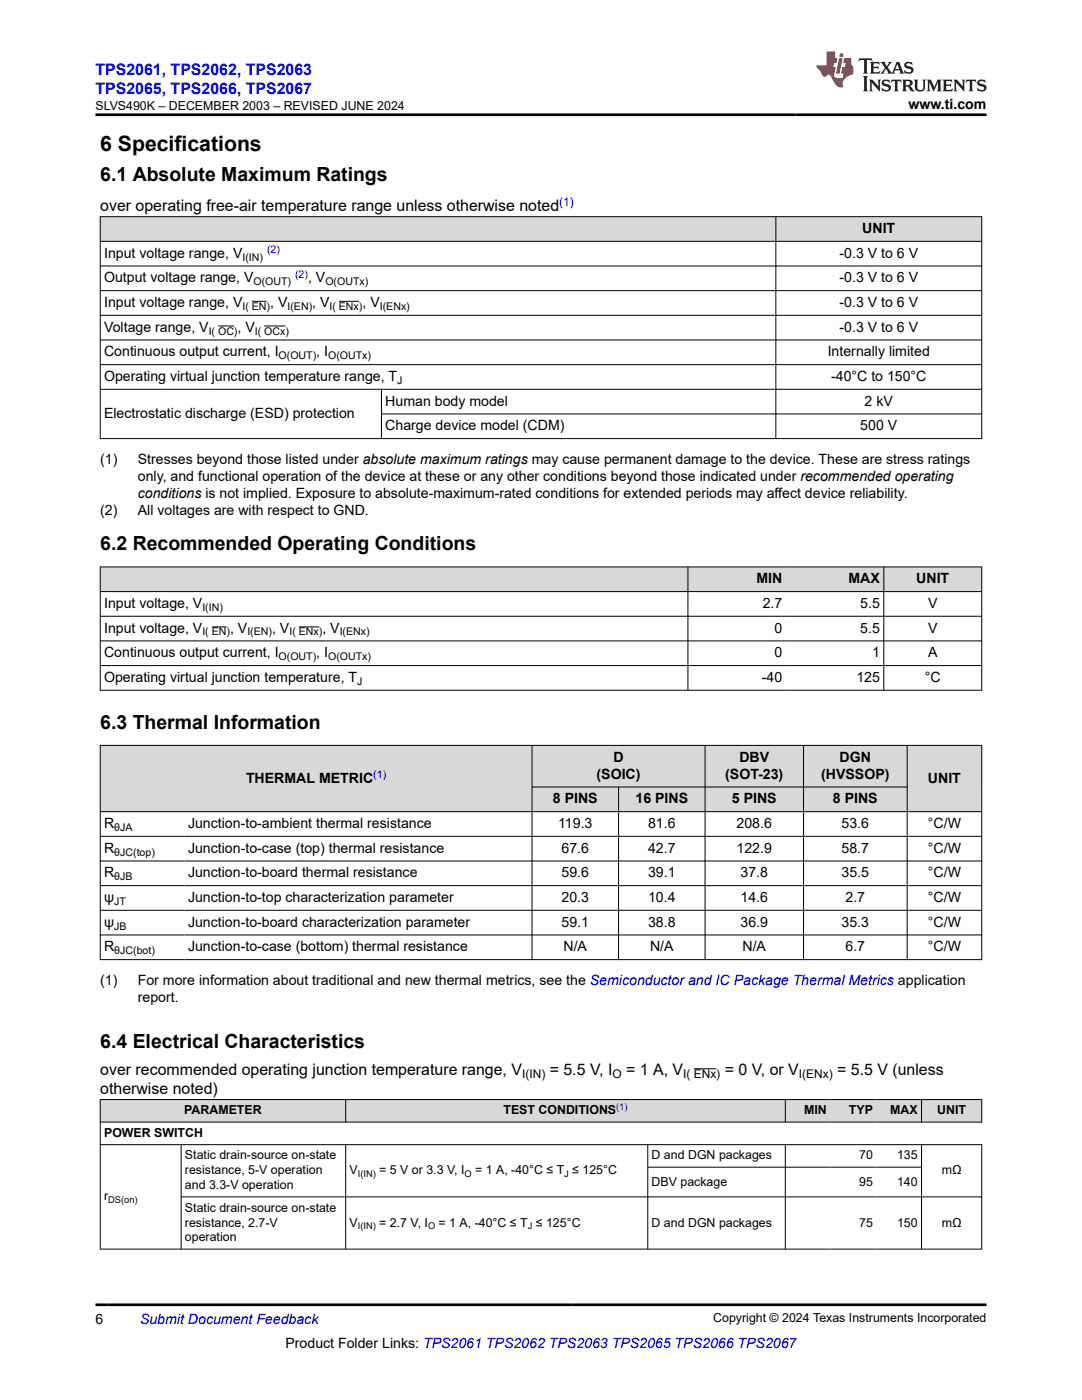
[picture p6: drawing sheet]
<svg xmlns="http://www.w3.org/2000/svg" width="216mm" height="279mm" viewBox="0 0 216 279" stroke-linecap="round" stroke-linejoin="round" font-family="sans-serif">
<defs><g id="words">
<text font-size="4.2" x="20" y="30.2">6 Specifications</text>
<g font-size="3.9">
<text x="20" y="36">6.1 Absolute Maximum Ratings</text>
<text x="20" y="109.8">6.2 Recommended Operating Conditions</text>
<text x="20" y="145.4">6.3 Thermal Information</text>
<text x="20" y="209.1">6.4 Electrical Characteristics</text>
</g>
<g font-size="3.2" fill="#00f">
<text x="19" y="14.9">TPS2061, TPS2062, TPS2063</text>
<text x="19" y="18.7">TPS2065, TPS2066, TPS2067</text>
</g>
<g font-size="3.2">
<text x="20" y="42.2">over operating free-air temperature range unless otherwise noted</text>
<text x="20" y="214.6">over recommended operating junction temperature range, V</text>
<text x="109.7" y="214.6">= 5.5 V, I</text>
<text x="124.9" y="214.6">= 1 A, V</text>
<text x="144.6" y="214.6">= 0 V, or V</text>
<text x="167" y="214.6">= 5.5 V (unless</text>
<text x="20" y="218.4">otherwise noted)</text>
</g>
<g font-size="2.8">
<text x="181.3" y="21.8">www.ti.com</text>
<text x="172.1" y="46.5">UNIT</text>
<text x="20.8" y="51.4">Input voltage range, V</text>
<text x="167.5" y="51.4">-0.3 V to 6 V</text>
<text x="20.8" y="56.4">Output voltage range, V</text>
<text x="61.5" y="56.4">, V</text>
<text x="167.5" y="56.4">-0.3 V to 6 V</text>
<text x="20.8" y="61.3">Input voltage range, V</text>
<text x="53.9" y="61.3">, V</text>
<text x="62.3" y="61.3">, V</text>
<text x="72.3" y="61.3">, V</text>
<text x="167.5" y="61.3">-0.3 V to 6 V</text>
<text x="20.8" y="66.2">Voltage range, V</text>
<text x="20.8" y="71.1">Continuous output current, I</text>
<text x="47.4" y="66.2">, V</text>
<text x="63.1" y="71.1">, I</text>
<text x="165.2" y="71.1">Internally limited</text>
<text x="167.5" y="66.2">-0.3 V to 6 V</text>
<text x="20.8" y="76">Operating virtual junction temperature range, T</text>
<text x="165.8" y="76">-40°C to 150°C</text>
<text x="20.8" y="83.4">Electrostatic discharge (ESD) protection</text>
<text x="76.9" y="81">Human body model</text>
<text x="172.5" y="81">2 kV</text>
<text x="76.9" y="85.9">Charge device model (CDM)</text>
<text x="171.7" y="85.9">500 V</text>
<text x="20" y="92.7">(1)</text>
<text x="27.5" y="92.7">Stresses beyond those listed under absolute maximum ratings may cause permanent damage to the device. These are stress ratings</text>
<text x="27.5" y="96.1">only, and functional operation of the device at these or any other conditions beyond those indicated under recommended operating</text>
<text x="27.5" y="99.5">conditions is not implied. Exposure to absolute-maximum-rated conditions for extended periods may affect device reliability.</text>
<text x="20" y="102.8">(2)</text>
<text x="27.5" y="102.8">All voltages are with respect to GND.</text>
<text x="150.9" y="116.4">MIN</text>
<text x="169.3" y="116.4">MAX</text>
<text x="182.8" y="116.4">UNIT</text>
<text x="20.8" y="121.3">Input voltage, V</text>
<text x="152.2" y="121.3">2.7</text>
<text x="171.7" y="121.3">5.5</text>
<text x="185.2" y="121.3">V</text>
<text x="20.8" y="126.3">Input voltage, V</text>
<text x="20.8" y="131.2">Continuous output current, I</text>
<text x="45.9" y="126.3">, V</text>
<text x="54.3" y="126.3">, V</text>
<text x="63.1" y="131.2">, I</text>
<text x="64.3" y="126.3">, V</text>
<text x="154.5" y="126.3">0</text>
<text x="154.5" y="131.2">0</text>
<text x="171.7" y="126.3">5.5</text>
<text x="174" y="131.2">1</text>
<text x="185.2" y="126.3">V</text>
<text x="185.2" y="131.2">A</text>
<text x="20.8" y="136.1">Operating virtual junction temperature, T</text>
<text x="152" y="136.1">-40</text>
<text x="170.9" y="136.1">125</text>
<text x="184.5" y="136.1">°C</text>
<text x="119" y="155.4">(SOIC)</text>
<text x="122.4" y="152">D</text>
<text x="144.7" y="155.4">(SOT-23)</text>
<text x="147.5" y="152">DBV</text>
<text x="163.9" y="155.4">(HVSSOP)</text>
<text x="167.5" y="152">DGN</text>
<text x="49.1" y="156.2">THERMAL METRIC</text>
<text x="110.3" y="160.3">8 PINS</text>
<text x="126.8" y="160.3">16 PINS</text>
<text x="146" y="160.3">5 PINS</text>
<text x="166.2" y="160.3">8 PINS</text>
<text x="185.2" y="156.2">UNIT</text>
<text x="20.8" y="165.3">R</text>
<text x="37.5" y="165.3">Junction-to-ambient thermal resistance</text>
<text x="111.4" y="165.3">119.3</text>
<text x="129.3" y="165.3">81.6</text>
<text x="147" y="165.3">208.6</text>
<text x="167.9" y="165.3">53.6</text>
<text x="185.2" y="165.3">°C/W</text>
<text x="20.8" y="170.2">R</text>
<text x="37.5" y="170.2">Junction-to-case (top) thermal resistance</text>
<text x="112" y="170.2">67.6</text>
<text x="129.3" y="170.2">42.7</text>
<text x="147" y="170.2">122.9</text>
<text x="167.9" y="170.2">58.7</text>
<text x="185.2" y="170.2">°C/W</text>
<text x="20.8" y="175.1">R</text>
<text x="37.5" y="175.1">Junction-to-board thermal resistance</text>
<text x="112" y="175.1">59.6</text>
<text x="129.3" y="175.1">39.1</text>
<text x="147.8" y="175.1">37.8</text>
<text x="167.9" y="175.1">35.5</text>
<text x="185.2" y="175.1">°C/W</text>
<text x="20.8" y="180">ψ</text>
<text x="20.8" y="184.9">ψ</text>
<text x="37.5" y="180">Junction-to-top characterization parameter</text>
<text x="37.5" y="184.9">Junction-to-board characterization parameter</text>
<text x="112" y="180">20.3</text>
<text x="112" y="184.9">59.1</text>
<text x="129.3" y="180">10.4</text>
<text x="129.3" y="184.9">38.8</text>
<text x="147.8" y="180">14.6</text>
<text x="147.8" y="184.9">36.9</text>
<text x="167.9" y="184.9">35.3</text>
<text x="168.7" y="180">2.7</text>
<text x="185.2" y="180">°C/W</text>
<text x="185.2" y="184.9">°C/W</text>
<text x="20.8" y="189.9">R</text>
<text x="37.5" y="189.9">Junction-to-case (bottom) thermal resistance</text>
<text x="112.4" y="189.9">N/A</text>
<text x="129.7" y="189.9">N/A</text>
<text x="148.2" y="189.9">N/A</text>
<text x="168.7" y="189.9">6.7</text>
<text x="185.2" y="189.9">°C/W</text>
<text x="20" y="196.7">(1)</text>
<text x="27.5" y="196.7">For more information about traditional and new thermal metrics, see the Semiconductor and IC Package Thermal Metrics application</text>
<text x="27.5" y="200.1">report.</text>
<text x="19" y="264.2">6</text>
<text x="57" y="269">Product Folder Links: TPS2061 TPS2062 TPS2063 TPS2065 TPS2066 TPS2067</text>
</g>
<text font-size="2.8" fill="#00f" x="27.9" y="264.2">Submit Document Feedback</text>
<g font-size="2.5">
<text x="19" y="21.9">SLVS490K – DECEMBER 2003 – REVISED JUNE 2024</text>
<text x="20.8" y="226.9">POWER SWITCH</text>
<text x="36.8" y="222.4">PARAMETER</text>
<text x="100.5" y="222.4">TEST CONDITIONS</text>
<text x="160.4" y="222.4">MIN</text>
<text x="169.4" y="222.4">TYP</text>
<text x="177.6" y="222.4">MAX</text>
<text x="187" y="222.4">UNIT</text>
<text x="36.9" y="231.4">Static drain-source on-state</text>
<text x="130" y="231.4">D and DGN packages</text>
<text x="171.5" y="231.4">70</text>
<text x="179" y="231.4">135</text>
<text x="20.8" y="239.6">r</text>
<text x="36.9" y="234.4">resistance, 5-V operation</text>
<text x="36.9" y="237.3">and 3.3-V operation</text>
<text x="69.7" y="234.4">V</text>
<text x="75.7" y="234.4">= 5 V or 3.3 V, I</text>
<text x="94.8" y="234.4">= 1 A, -40°C ≤ T ≤ 125°C</text>
<text x="130" y="236.6">DBV package</text>
<text x="171.5" y="236.6">95</text>
<text x="179" y="236.6">140</text>
<text x="187.9" y="234.4">mΩ</text>
<text x="36.9" y="241.8">Static drain-source on-state</text>
<text x="36.9" y="244.8">resistance, 2.7-V</text>
<text x="69.7" y="244.8">V</text>
<text x="75.7" y="244.8">= 2.7 V, I</text>
<text x="87.5" y="244.8">= 1 A, -40°C ≤ T ≤ 125°C</text>
<text x="130" y="244.8">D and DGN packages</text>
<text x="171.5" y="244.8">75</text>
<text x="179" y="244.8">150</text>
<text x="187.9" y="244.8">mΩ</text>
<text x="36.9" y="247.8">operation</text>
<text x="142.3" y="263.9">Copyright © 2024 Texas Instruments Incorporated</text>
</g>
<text font-size="2.4" fill="#00f" x="111.6" y="41.1">(1)</text>
<g font-size="2.4">
<text x="104.2" y="215.2">I(IN)</text>
<text x="122.2" y="215.2">O</text>
<text x="136.3" y="215.2">I( ENx)</text>
<text x="159.4" y="215.2">I(ENx)</text>
</g>
<g font-size="2.1">
<text x="48.4" y="52">I(IN)</text>
<text x="50.6" y="56.9">O(OUT)</text>
<text x="64.9" y="56.9">O(OUTx)</text>
<text x="48.4" y="61.8">I( EN)</text>
<text x="57.4" y="61.8">I(EN)</text>
<text x="65.7" y="61.8">I( ENx)</text>
<text x="75.8" y="61.8">I(ENx)</text>
<text x="41.6" y="66.8">I( OC)</text>
<text x="50.8" y="66.8">I( OCx)</text>
<text x="55.6" y="71.7">O(OUT)</text>
<text x="65.5" y="71.7">O(OUTx)</text>
<text x="79.3" y="76.6">J</text>
<text x="40.4" y="121.9">I(IN)</text>
<text x="40.4" y="126.8">I( EN)</text>
<text x="49.4" y="126.8">I(EN)</text>
<text x="55.6" y="131.7">O(OUT)</text>
<text x="57.7" y="126.8">I( ENx)</text>
<text x="65.5" y="131.7">O(OUTx)</text>
<text x="67.8" y="126.8">I(ENx)</text>
<text x="71.3" y="136.7">J</text>
<text x="22.8" y="165.8">θJA</text>
<text x="22.8" y="170.7">θJC(top)</text>
<text x="22.8" y="175.7">θJB</text>
<text x="22.8" y="180.6">JT</text>
<text x="22.8" y="185.5">JB</text>
<text x="22.8" y="190.4">θJC(bot)</text>
</g>
<g font-size="2.1" fill="#00f">
<text x="53.3" y="50.5">(2)</text>
<text x="58.9" y="55.4">(2)</text>
<text x="74.5" y="155.2">(1)</text>
</g>
<text font-size="1.9" fill="#00f" x="123" y="221.6">(1)</text>
<g font-size="1.9">
<text x="71.4" y="234.9">I(IN)</text>
<text x="92.7" y="234.9">O</text>
<text x="112.6" y="234.9">J</text>
<text x="21.6" y="240.1">DS(on)</text>
<text x="71.4" y="245.3">I(IN)</text>
<text x="85.4" y="245.3">O</text>
<text x="105.3" y="245.3">J</text>
</g>
</g></defs>
<g fill="#d8d8d8">
<path d="M20 43.2h175.9v5h-175.9z" fill-rule="evenodd"/>
<path d="M20.1 43.3h134.6v4.8h-134.6z" fill-rule="evenodd"/>
<path d="M154.9 43.3h40.9v4.8h-40.9z" fill-rule="evenodd"/>
</g>
<g fill="none" stroke="#000" stroke-width=".2">
<path d="M19.9 43.2h176.1M19.9 48.2h176.1M19.9 53.1h176.1M19.9 58h176.1M20 43.2v44.4M154.8 43.2v44.4M195.9 43.2v44.4M19.9 62.9h176.1M19.9 67.8h176.1M19.9 72.8h176.1M19.9 77.7h176.1M43.5 65.1h3.2"/>
<path d="M50.3 60.1h2.9M52.7 65.1h4.3M67.6 60.1h4M76.1 77.7v9.9M19.9 87.5h176.1M76.1 82.6h119.9"/>
</g>
<g fill="#d8d8d8">
<path d="M20 113.1h175.9v5h-175.9z" fill-rule="evenodd"/>
<path d="M20.1 113.2h117.1v4.8h-117.1z" fill-rule="evenodd"/>
<path d="M137.3 113.2h19.5v4.8h-19.5z" fill-rule="evenodd"/>
<path d="M156.8 113.2h19.5v4.8h-19.5z" fill-rule="evenodd"/>
<path d="M176.4 113.2h19.4v4.8h-19.4z" fill-rule="evenodd"/>
</g>
<path d="M19.9 113.1h176.1M19.9 118.1h176.1M20 113.1v24.7M137.3 113.1v24.7M176.4 113.1v24.7M195.9 113.1v24.7M19.9 123h176.1M19.9 127.9h176.1M19.9 132.8h176.1M19.9 137.8h176.1M42.3 125.1h2.9M59.6 125.1h4" fill="none" stroke="#000" stroke-width=".2"/>
<g fill="#d8d8d8">
<path d="M20 148.8h175.9v8.3h-175.9z" fill-rule="evenodd"/>
<path d="M20.1 148.8h86v13.1h-86z" fill-rule="evenodd"/>
<path d="M106.2 148.8h34.4v8.2h-34.4z" fill-rule="evenodd"/>
<path d="M140.8 148.8h19.5v8.2h-19.5z" fill-rule="evenodd"/>
<path d="M160.4 148.8h20.6v8.2h-20.6z" fill-rule="evenodd"/>
<path d="M181.1 148.8h14.7v13.1h-14.7z" fill-rule="evenodd"/>
<path d="M106.2 157.1h17.2v4.8h-17.2z" fill-rule="evenodd"/>
<path d="M123.5 157.1h17.1v4.8h-17.1z" fill-rule="evenodd"/>
<path d="M140.8 157.1h19.5v4.8h-19.5z" fill-rule="evenodd"/>
<path d="M160.4 157.1h20.6v4.8h-20.6z" fill-rule="evenodd"/>
</g>
<g fill="none" stroke="#000" stroke-width=".2">
<path d="M19.9 148.8h176.1M20 148.7v42.9M106.2 148.7v42.9M106.2 157.1h74.9M123.4 157.1v34.5M140.7 148.7v42.9M160.3 148.7v42.9M181 148.7v42.9M195.9 148.7v42.9M19.9 162h176.1M19.9 166.9h176.1M19.9 171.8h176.1"/>
<path d="M19.9 176.8h176.1M19.9 181.7h176.1M19.9 186.6h176.1M19.9 191.5h176.1"/>
</g>
<g fill="#d8d8d8">
<path d="M20 219.4h175.9v4.5h-175.9z" fill-rule="evenodd"/>
<path d="M20.1 219.5h48.8v4.4h-48.8z" fill-rule="evenodd"/>
<path d="M69 219.5h87.6v4.4h-87.6z" fill-rule="evenodd"/>
<path d="M156.8 219.5h8.9v4.4h-8.9z" fill-rule="evenodd"/>
<path d="M165.7 219.5h9.2v4.4h-9.2z" fill-rule="evenodd"/>
<path d="M174.9 219.5h8.9v4.4h-8.9z" fill-rule="evenodd"/>
<path d="M183.9 219.5h11.9v4.4h-11.9z" fill-rule="evenodd"/>
</g>
<g fill="none" stroke="#000" stroke-width=".2">
<path d="M19.9 219.4h176.1M20 219.4v30M69 219.4v4.6M138.4 213.3h4.5M156.7 219.4v4.6M183.9 219.4v4.6M195.9 219.4v4.6M19.9 223.9h176.1M19.9 228.4h176.1M36.1 228.4v21M36.1 238.9h159.9M69 228.4v21"/>
<path d="M129.3 228.4v21M129.3 232.9h54.6M156.7 228.4v21M183.9 228.4v21M195.9 228.4v21M196 249.3h-176.1"/>
</g>
<path d="M171.5 11.6l-.2 .6 .5-.2h.6v.1v2.2l-.2 .4h1l-.2-.4v-2.2v-.1h.5l.5 .2-.1-.6zM173.6 12.4l.2 .3v1.6l-.2 .4h1.9l.1-.6a1.08 1.08 0 0 1-1.3 .2v-.7h.6l.4 .2v-.7l-.4 .2h-.6v-.5l.2-.2a1 1 0 0 1 1 .3l-.1-.5zM175.7 12.4l.9 1.1-1 1.2h.9l-.2-.2 .5-.8 .4 .8-.2 .2h1.6l-.2-.2 .2-.5h.9l.1 .5-.1 .2h.9l-.2-.4-.8-1.9h-.5l-.9 2.1-.9-1.1 .9-1h-.8l.2 .2-.4 .6-.4-.6 .2-.2zM179 12.8l.4 1h-.7zM180.7 12.5a.65 .65 0 0 0-.2 .7 .65 .65 0 0 0 .6 .5l.6 .1 .1 .3a.79 .79 0 0 1-.7 .4 .79 .79 0 0 1-.7-.5l.1 .7 .2-.1a.93 .93 0 0 0 1.1 0 .93 .93 0 0 0 .4-.9 1.46 1.46 0 0 0-1.2-.6l-.1-.3a1.09 1.09 0 0 1 1.2 .2l-.2-.6-.1 .1-.5-.2zM172.2 15.2l.2 .4v2.2l-.2 .4h1l-.2-.4v-2.2l.2-.4zM173.4 15.9l.2 .4v1.5l-.2 .4h.8l-.3-.4 .1-1.3 1.6 1.8v-2l.2-.4h-.7l.1 .2 .1 1.1-1.2-1.3zM176.2 16a.65 .65 0 0 0-.2 .8 .65 .65 0 0 0 .6 .4l.6 .2 .1 .2a.79 .79 0 0 1-.7 .4 .79 .79 0 0 1-.7-.5l.1 .7 .2-.1a.93 .93 0 0 0 1.1 .1 .93 .93 0 0 0 .4-1 1.46 1.46 0 0 0-1.2-.5l-.1-.4a1.09 1.09 0 0 1 1.2 .2l-.1-.6-.2 .1-.5-.1zM177.9 15.9l-.1 .6a.63 .63 0 0 1 .8-.3v1.6l-.3 .4h1l-.2-.4v-1.6a.66 .66 0 0 1 .8 .3l-.1-.6zM180 15.9l.2 .4v1.5l-.2 .4h1l-.2-.2-.1-.7h.5l.1 .2a.79 .79 0 0 0 1.2 .6l-1-.9a.61 .61 0 0 0 .6-.6 .61 .61 0 0 0-.5-.7zM180.8 16.2h.1a.47 .47 0 0 1 .5 .1 .47 .47 0 0 1 .1 .5l-.1 .1-.7 .1zM182.3 15.9l.2 .2a2.27 2.27 0 0 0 .4 2 1.04 1.04 0 0 0 1.7-.7v-1.3l.2-.2h-.8l.2 .4v1.1a.6 .6 0 0 1-.6 .6 .6 .6 0 0 1-.6-.6v-1.1l.3-.4zM184.9 15.9l.2 .4v1.5l-.2 .4h.8l-.3-.4v-1.4l.9 1.9 .9-1.9v1.4l-.3 .4h1l-.2-.4v-1.5l.2-.4h-.8l-.7 1.5-.6-1.5zM188.1 15.9l.2 .4v1.5l-.2 .4h1.9l.1-.6a1.09 1.09 0 0 1-1.3 .2v-.7h.6l.4 .2v-.6l-.4 .2h-.6v-.6l.2-.1a1.01 1.01 0 0 1 1 .3l-.1-.6zM190.2 15.9l.3 .4v1.5l-.3 .4h.8l-.2-.4v-1.3l1.6 1.8v-2l.2-.4h-.7l.2 .2v1.1l-1.2-1.3zM192.8 15.9l-.1 .6a.63 .63 0 0 1 .8-.3v1.6l-.3 .4h1l-.2-.4v-1.6a.66 .66 0 0 1 .8 .3l-.1-.6zM195.2 16a.65 .65 0 0 0-.2 .8 .65 .65 0 0 0 .6 .4l.6 .2 .2 .2a.79 .79 0 0 1-.7 .4 .79 .79 0 0 1-.7-.5l.1 .7 .2-.1a.93 .93 0 0 0 1 .1 .93 .93 0 0 0 .5-1 1.46 1.46 0 0 0-1.3-.5v-.4a1.09 1.09 0 0 1 1.2 .2l-.2-.6-.2 .1-.5-.1z" fill="#231f20"/>
<path d="M164.9 10.3v2.7h-2l.1 .4 .8 1a.95 .95 0 0 0 1 .9 .59 .59 0 0 1 .5-.4 .59 .59 0 0 1 .5 .3l.4 .8a1.59 1.59 0 0 0 2.1 1.4 1.61 1.61 0 0 1 1-2.3l1-.3-.1-1.5a1.59 1.59 0 0 1-.3-1.7h-1.5l-.2 .9h.6l-.2 .9h-.5l-.2 .9v.3l.4 .1-.1 .9h-.7a.73 .73 0 0 1-1-.7l.3-1.5h-.5l.1-.9h.5l.2-.9h-.5v-1.3zM167.4 11.6l-.6 3.1h.7l.6-3.1zM167.6 10.7l-.1 .6h.7l.1-.6z" fill="#ed1c24"/>
<path d="M19 22.9h177.8M19 260.4h177.8" fill="none" stroke="#000" stroke-width=".53"/>
<use href="#words"/>
</svg>
